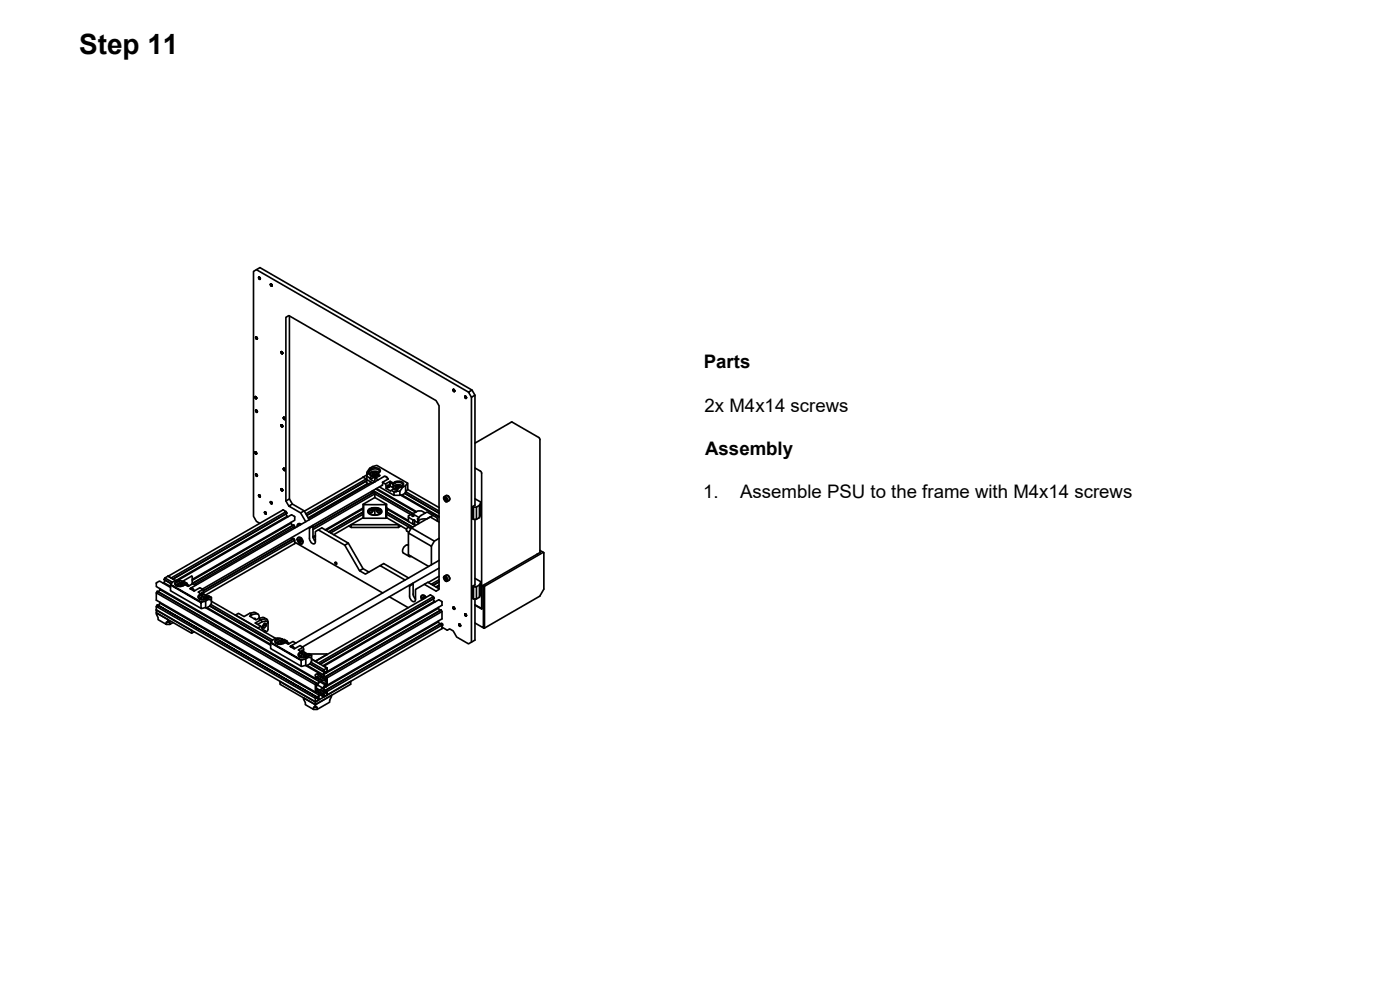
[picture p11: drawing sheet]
<svg xmlns="http://www.w3.org/2000/svg" width="420mm" height="297mm" viewBox="0 0 420 297" stroke-linecap="round" stroke-linejoin="round" font-family="sans-serif">
<defs><g id="words">
<text font-size="8.4" x="23.7" y="16.1">Step 11</text>
<g font-size="5.6">
<text x="211.2" y="110.5">Parts</text>
<text x="211.5" y="123.5">2x M4x14 screws</text>
<text x="211.6" y="136.5">Assembly</text>
<text x="211" y="149.5">1.</text>
<text x="222.1" y="149.5">Assemble PSU to the frame with M4x14 screws</text>
</g>
</g></defs>
<!-- layer: Visible -->
<g fill="none" stroke="#000" stroke-width=".5">
<path d="M77 80.9l63.6 36.8M77.6 83.3l.4 .5M77.7 83.2l.3 .2 .1 .4-.3-.1-.2-.4M77.7 83.2l-.1 .1M77.7 83.3l.2 .4M77.7 83.2l.1 .3 .2 .2v-.4l-.3-.1M77.7 83.2l.1 .3 .3 .2M77.9 83.2l.2 .4zM78 83.3l.1 .1M78 83.7l-.2-.5 .3 .5M81.2 85.4l.4 .4M81.2 85.2l.4 .2v.4h-.3l-.1-.4"/>
<path d="M81.2 85.2v.2M81.2 85.3l.3 .4M81.3 85.2v.4l.3 .1M81.4 85.3l.2 .3zM81.5 85.4l.1 .1M81.6 85.7l-.3-.5 .3 .5M86.9 94.8v54.9l.8 1.5 3.6 2.1 1.5 2.6M76.5 119.2l.4 .4M76.6 119l.3 .2 .1 .4-.3-.1-.2-.3M76.6 119l-.1 .2M76.6 119.1l.2 .4M76.6 119l.3 .5-.2-.5"/>
<path d="M76.7 119.1l.2 .4M76.7 101.3l.3 .5 .2-.3M76.7 101.3l.5 .5M76.8 119.1l.2 .3zM76.8 101.2l.4 .3M76.8 101.2l-.1 .1M76.8 101.2l.3 .5M76.9 101.1l.3 .6-.3-.6M76.9 119.2l.1 .1M76.9 101.2l.3 .4M77 101.2l.2 .3M77.1 101.3l.1 .1"/>
<path d="M84.3 105.7l.5 .4M84.4 105.5l.4 .2v.4h-.3l-.2-.4M84.4 105.5l-.1 .2M84.4 105.6l.3 .4M84.5 105.5v.4l.3 .2-.1-.4-.3-.2M84.5 105.5v.4l.3 .2M84.5 105.6l.3 .4M84.5 105.5l.3 .5M84.6 105.6l.2 .3M84.6 105.6l.2 .3zM84.7 105.7l.1 .1M136 117l.4 .5"/>
<path d="M136 116.9v.1M136 116.9l.4 .1v.5l-.3-.1-.1-.4M136 116.9l.4 .1-.1 .4-.2-.5 .3 .5M136 117l.3 .4M136.1 116.9l.3 .5zM136.3 117l.1 .1M136.4 117.3l-.3-.4 .3 .4M139.5 119l.4 .5M139.6 118.9l.3 .2v.4l-.2-.1-.2-.3M139.6 118.9l.3 .2v.3l-.3-.5 .3 .5M139.6 118.9l-.1 .2M139.6 119l.2 .4"/>
<path d="M139.7 118.9l.2 .5zM139.7 118.9l.3 .4zM139.9 119v.2M141.7 117l-1.1 .7 .9 1.5M142.5 118.6l-1 .6v73.5M76.5 135.8l.4 .4M76.6 135.6l.3 .2 .1 .4-.3-.1-.2-.3M76.6 135.6l.3 .2v.4l-.3-.6 .3 .5M76.6 135.6l-.1 .2M76.6 135.7l.2 .4M76.7 135.7l.2 .4M76.7 135.6l.3 .5"/>
<path d="M76.7 123.2l.5 .5M76.8 135.7l.2 .3zM76.8 123.1l.3 .2 .1 .4-.3-.1-.2-.4M76.8 123.1l.3 .2v.3l-.3-.5 .4 .5M76.8 123.1l-.1 .1M76.8 123.2l.3 .4M76.9 135.8l.1 .1M77 123.1l.2 .4zM77.1 123.2l.1 .2M77.2 123.6l-.3-.5 .3 .5M84.3 127.6l.4 .5M84.3 127.6l.5 .5"/>
<path d="M84.4 127.5l.4 .2-.1 .4M84.4 127.5l-.1 .1M84.4 127.6l.3 .4M84.5 127.5v.3l.3 .2-.1-.4-.3-.1M84.5 127.5v.3l.3 .2M84.5 127.5l.3 .4M84.5 127.5l.3 .5M84.6 127.5l.2 .4zM84.7 127.6l.1 .1M84.8 127.9l-.3-.4 .3 .5M85 125.4l.5 .4M85.1 125.2l.4 .2v.4h-.3l-.2-.4"/>
<path d="M85.1 125.2l.3 .2v.4l-.3-.5 .4 .5M85.1 125.2l-.1 .2M85.1 125.3l.3 .5M85.2 125.3l.3 .4M85.2 125.2l.3 .5M85.3 125.3l.2 .4zM85.4 125.4l.1 .1M142.5 133l11.1-6.4 8.3 4.8 .1 .5v33.9M76.7 142.4l.5 .5M76.8 142.3l.3 .1 .1 .5-.3-.1-.2-.4M76.8 142.3l-.1 .1M76.8 142.4l.3 .4"/>
<path d="M76.9 142.3l.3 .5-.3-.5M76.9 142.3l.3 .4M77 142.3l.2 .4zM77.1 142.4l.1 .1M77.6 148.6l.4 .5M77.7 148.5l.3 .2 .1 .4-.3-.1-.2-.3M77.7 148.5l-.1 .2M77.7 148.6l.2 .4M77.7 148.5l.1 .4 .2 .1v-.3l-.3-.2M77.7 148.5l.3 .5-.2-.5M77.8 148.5l.3 .5M77.9 148.5l.2 .4z"/>
<path d="M78 148.6l.1 .2M79.4 153.7l.4 .5M79.5 153.6l.3 .2v.4l-.3-.1-.1-.3M79.5 153.6l-.1 .2M79.5 153.7l.2 .4M79.5 153.6v.4l.3 .1v-.3l-.3-.2M79.5 153.6l.1 .4 .2 .1M79.6 153.6l.2 .5M79.6 153.6l.3 .5M79.6 153.6l.3 .4M79.7 153.6l.2 .4M79.8 153.7v.2"/>
<path d="M81.2 150.7l.4 .5M81.2 150.6l.4 .1v.4h-.3l-.1-.4M81.2 150.6l.3 .1v.4l-.2-.5 .3 .5M81.2 150.6v.1M81.2 150.6l.3 .5M81.3 150.6l.3 .4M81.3 150.5l.3 .5M81.4 150.6l.2 .4zM81.5 150.7l.1 .1M84.3 146.8l.5 .5M84.4 146.7l.3 .1 .1 .5-.3-.1-.2-.4M84.4 146.7l-.1 .1"/>
<path d="M84.4 146.8l.3 .4M84.5 146.7v.3l.3 .2-.1-.4-.3-.1M84.5 146.7v.3l.3 .2M84.5 146.7l.3 .4M84.6 146.7l.2 .4zM84.7 146.8l.1 .1M85 140.7l.5 .5M85.1 140.5l.4 .2v.4h-.3l-.2-.4M85.1 140.5l.3 .2v.4l-.3-.5 .4 .5M85.1 140.5l-.1 .2M85.1 140.6l.3 .5M85.2 140.6l.3 .4"/>
<path d="M85.2 140.5l.3 .5M85.3 140.6l.2 .4zM85.4 140.7l.1 .1M85.8 154.2l.4 .7-33.3 19.2M85.8 150.3v-55.1l.9-.5 44.2 25.5 .9 1.5v55.2l-.9 .5-3.6-2.1 1.1-.6 3.4 1.9M85.9 153.5l.2 .4-34.2 19.8M86.1 153.9l-34.2 19.9M86.2 154.9l.2 .2M86.9 149.7l-1.1 .6 .9 1.5M87.4 156.7v.3M87.7 151.2l-1 .6 3.5 2.1 1.1-.6M87.8 157.7l-.4-.7-29.7 17.1"/>
<path d="M88.2 157.5l-30.5 17.6M88.5 158.4v-.4l-30.2 17.4M88.5 158l-.3-.5-30.5 17.6M90.1 157.5l-.2-.2a.42 .42 0 0 0-.5 0 .42 .42 0 0 0-.2 .4v.3M90.2 153.9l1.6 2.6M90.4 157.3l-.9-.2-.3 .8M92.8 158.3l.1 .2M93.8 157.7l.2 3.6 .6 1M93.9 157.9l-1 .6v3.4l.6 1a.65 .65 0 0 0 1.1 0v-3.4l.9-.5M104.7 157.8l.7 .5h14.2l.7-.5M105.4 157.4h14.2v.9M105.4 157.4v.9"/>
<path d="M109 151.3l6.9 .1M109 154.3l-9.8 5.6M109 153.7l-10.3 5.9M109 153.6l-10.3 6M109 152.7l-11.2 6.4M109 152.4l-11.4 6.6M109 155.3l-8.9 5.1M109 143.2l-17.7 10.2M109 143.2h.1M109 143.2l.9 .5 .3 .5-18.1 10.5 18.1-10.6M109.1 151.4v4.1M109.8 144.4l.7 .9"/>
<path d="M109.9 143.7l-18.1 10.5M110.1 144.9l.5 .3M110.1 142.7l-.2-.1-.9 .6M110.1 142.5v1.4l1.8 1M110.1 142.9l.8 .5M110.2 145.1l-17.7 10.3M110.6 153.1l.3 .7 .8-.2M110.7 141.4l-.6 1.1 1-.6M111 140.9l-.3 .5 1.3-.6 .8-.1a.89 .89 0 0 1 1 1l-.3 .3M111 140.5l-.9 1.2v.6M111.4 153.8l-.6 .1M111.4 152.7l-.1 .1 .5 .3"/>
<path d="M111.4 144.7l-18.8 10.9M111.5 152.6l.3-.2 .1 .3-.4 .6-.2-.3zM111.5 141.6l-.5 .7 .5 .6M111.5 142.9h1.2M111.5 147.4l.3 .5M111.6 152.5l.3 .2M111.6 142.9l-.7 .5 .3 .4 1-.6M111.7 147.7l.2 .1M111.8 141.5a1.91 1.91 0 0 1 1.9 .3M111.8 141.9h.4l.3 .3-.5 .2-.3-.2zM111.8 142.3l-.1-.3 .3-.1h.4v.4M111.8 142.3h.1"/>
<path d="M111.9 147.2l12 6.9M111.9 152.7l-.1 .4-.4 .1-.1-.2M111.9 143l.3 .2M112 147.2l11.9 6.9M112 142.3l.2 .1M112 141.9v.4M112.2 147.7l-18.3 10.6M112.4 141.9v.4M112.5 143l.3 .1M112.5 152.3l-1.5 .3-.6 .9 .6 .8 1.5 .3-1.2-.3-.6-.5-.1-.6 .4-.6-.1 .9a.87 .87 0 0 0 1 .1 .87 .87 0 0 0 .4-1v-.3v.2M112.5 152.3v1.7a.37 .37 0 0 0 .1 .5 .37 .37 0 0 0 .5-.1l.8-.3 .5-.4v-.6l-.4-.5M112.5 152.3l1.5 .3 .6 .9-.6 .8-1.5 .3"/>
<path d="M112.5 149.3l-3.5 2v4.1l6.9 .1M112.5 149.3v-1.1l-.3-.5-18.3 10.5M112.5 149.3l3.5 2M112.6 152.5v-.2a1.14 1.14 0 0 0 1.4 1.4l.1-.5-.2-.6M112.7 143.5l-.2 1.1-1.3-.8M112.7 141.6l.5 .5-.4 .3 .9 .5M112.8 146.7l12 7M112.8 142.8l-.1 .1M112.8 142.4v1l-.6-.2M113 146.6l12 6.9M113.1 141.9l.1 .2M113.1 152.5l.4 .1 .1 .6-.4-.1z"/>
<path d="M113.1 142.2a1.08 1.08 0 0 0-1-.7 1.08 1.08 0 0 0-1 .7l.7 .5 1-.2M113.4 152.5l-.3 .2M113.4 152.5l-.3 .2 .1 .4 .3 .1 .2-.2M113.5 144l-.8-.5 1.4-.8-.9-.5a1.07 1.07 0 0 0 .9-1.1 2.19 2.19 0 0 0-3.1-.2v-.4l2.1-.9 9.3 5.4v1.7l-.7 .9M113.6 152.7l.1 .1-.5 .3M113.6 153.8l.6 .1M113.9 146.1l4.3 2.5M114.4 153.1l-.4 .7-.7-.2M114.8 145.6l-54.1 31.2M114.8 144.7l.1 .6-.3 .4M115.7 145.2l.2 1.3 1.3 .8 .9-.6M115.8 143l.6 .8-.5-.7-.6-.2-58.1 33.6"/>
<path d="M115.9 151.4l.1-.1v4.1l-.1 .1zM116 154.3l7.4 4.2M116 153.7l7.8 4.5M116 153.6l7.9 4.5M116 152.4l6.6 3.8M116 155.3l6 3.5M116.2 152.5l-.2 1.1M116.2 152.8l6.4 3.7M116.3 145.9l.6-.7v.7M116.3 145.6v.7M116.3 146l.6 .1M116.4 143.6l-1.6 1.1 .9 .5 1.4-.8"/>
<path d="M117 144.8l.1 1M117.4 147.1l.8 .5M118 146.3l-.9-.5-1.2 .7M118 145.3v-.4a2.18 2.18 0 0 1 3.1 .2 1.09 1.09 0 0 1-1 1.1l-.6 .3-.6 .9h1.1l.9-1.2M118 144.9l-.9-.5-.1 .4 1 .5M118 145.3a1.84 1.84 0 0 1 2.9 .2l-.4 .5M118 145.3l.1 .7M118 146.1v.1M118.5 145.7l-.5 .4v.4l.5 .4 .7 .1M118.8 145.6a1.91 1.91 0 0 1 1.9 .2M118.8 146l.4-.1 .3 .3-.5 .2-.4-.2zM118.8 146.3l-.1-.2 .3-.2 .4 .1v.3"/>
<path d="M118.8 146.3h.1M118.9 146.4h.2M118.9 147.4v.2h-.7v1h1.8M119 145.9v.5M119.4 146v.3M119.7 145.7l.5 .5-.1-.3M120.2 148.5l11.6 6.7M120.6 148.5l11.2 6.4M121.7 145.7v1.9l-.2 .4-1 .6h-.5v-1.2M121.8 147.6l10 5.7M122.3 145l-.6 .7-.8 .5h-.8a1.07 1.07 0 0 0-1-.7 1.07 1.07 0 0 0-1 .8l.4 .3 .9 .1M122.3 146.8l9.5 5.5"/>
<path d="M122.6 159.9l.9-1.5 6.8 4M123.3 154.4l-10.8-6.2-18.6 10.7M123.3 158.6l-.8-.4-.4 .4-.1 .6 .7 .5M123.7 154.6l.5 .2-.4 .1zM123.9 156v1.2l-1.3-.7M124 157.3l.4 .2M124.4 157.2h-.5l.5 .1M124.4 156.3v1.2l.3 .2M125.6 155.6l-.3 .1 .2 .2M125.7 155.3l-2-1.2-1.1 .7v1.7M127.6 153.9a2.64 2.64 0 0 0-3.7 .2h-.2M128 155.7l-2 .3-.3 .3-.1 .8"/>
<path d="M128.1 155.7l1.8-1.1 1.3 .8v.9M129.9 154.6l-1.7-1-2.1 1.3-.7 1.1v.8l-1-.5v-.3h-.5l-1.3-.8M131.8 153.9l-10.3-5.9 10.3 6M131.8 156.6l-2.7-1.5-5.6 3.3M133.1 149.5l.1-.3a.82 .82 0 0 1 1 .3 .82 .82 0 0 1-.2 1.1l-.3-.2M133.2 149.2a.79 .79 0 0 1 .9 .4 .79 .79 0 0 1-.1 .9l-.7-.5zM133.3 149l.6-.3a1.01 1.01 0 0 1 .9 1.5l-.6 .3M133.4 149.5v.3M133.4 149.8l.3 .4M133.7 150.2l.3-.2zM133.7 149.5h-.3M133.7 149.5l.3 .5-.3 .2"/>
<path d="M133.8 149.6l.2 .1M133.8 149.6l-.4 .2M134.4 148.7l.4 .5 .2 .6M141.8 152l.7-.4v-33l-.8-1.6-63.7-36.7-1.9 1.1v73.5l.9 1.5 1 .6M142.1 155.8v-3.6h.9v3.6M142.5 140.4l1.7 1 .3 .6v40.6M142.5 149.7l1.8 1v3.6l-.4 1M142.5 155.8v19.7l-.7 .4M143.9 151.6l-.9 .6M144.3 150.7l-.4 .9v3.7l-.9 .5-1.2-.1v-3.7l.3 .2M46.9 177.9l.3-.5 47.7 27.6M47.2 177.4l47.8 27.5"/>
<path d="M47.6 177.6l.4-.7 47.7 27.5M48 176.6v.3M48.9 175l.3-.2 2 1.2M49.2 173.8l.3-.4 2.3 1.3M49.5 173.4l.9-.5 2.2 1.3M49.6 174.1l-.4 .7M50.5 172.9l1 .6M50.5 172.9l34.4-19.9 1 .5-34.5 19.9M51.2 176.2l-3.3-1.9-1 .6v1.1l47.7 27.6M51.2 175.5v1.7l9.1 5.3M51.4 175.1l-2.2-1.3 2.2 1.4M53.4 175.8l-.1 .1"/>
<path d="M53.4 175.2l-.6 .4M53.8 174.9l-.4 .4 .1 .6M54 174.2l2.1 .8M54.1 174.8l3.4-1.9 .2 .1v2.2M54.2 175.2l.4-.1 .3 .3-.5 .2-.4-.2zM54.2 175.6l-.2-.3 .4-.2 .4 .1v.4M54.2 175.5l.4 .1M54.2 175.5v.1M54.4 175.1v.3M54.4 175.5v.1M54.8 175.2v.3M55.1 174.9l.5 .5"/>
<path d="M55.5 175.5a1.1 1.1 0 0 0-1-.7 1.1 1.1 0 0 0-1.1 .7l.8 .5M55.5 175.3l.6-.3 .3 .5-.4 .2M56.4 175.5l.4 .2M57.1 176.7l.6-.2 .7 .8M57.1 176.6l1.2 .7 1.7-1 .9 .6-1.4 .8 .9 .5a1.07 1.07 0 0 0-1 1 2.19 2.19 0 0 0 3.2 .2v.4l-.9 .5M57.1 176.7h.5l.6 .6M57.7 173.9l30.8-17.8-.1-1.1-.9-.6-34.1 19.7h-.7l-.9 .5-.6 .8M58.7 175.6l-.8-.5-1.4 .8-.9-.5a2.18 2.18 0 0 1-3.2-.2 1.12 1.12 0 0 1 1.6-1l-1.2 .8-.1 .5 .3 .3M60.4 179.8l-.1 .1M60.4 179.2l-.6 .4M60.6 178.3v-.6l-.3 .5 .4 .2M60.7 178.4l.4-.2 1.3 .7"/>
<path d="M60.7 178.5h.1M60.7 179v-.6l-.9 .6-.1 .5 .3 .3M60.8 178.9l-.4 .5 .1 .6M60.9 176.9l.2 1.3M61.1 177.9l27.4-15.9-.1 1.1-26.7 15.4M61.1 179.2h.5l.3 .3-.6 .2-.3-.2zM61.3 179.2v.3M61.4 179.6v.1M61.7 179.6l.1-.4-.8 .2 .1 .2 .5 .1M61.8 179.2v.3M62.1 178.9l.5 .5 .2-.1 .6 .1M62.2 179l.4-.2 .8 .4v.2"/>
<path d="M62.5 179.5a1.1 1.1 0 0 0-1.1-.7 1.1 1.1 0 0 0-1 .7l.8 .5M63.4 179.4v.6l-.8-.2M87.5 161.3l.3 .5M88.2 161.6l-27.2 15.6M88.5 162l-.3-.4-27.2 15.7M88.5 162.7l26.4 15.2M89.2 162l.1-.6 .5-.2 .5 .1 .4 .5 .3 .7-.2 .5-.4 .3-.6-.2M89.4 161.4a1.2 1.2 0 0 1 1.1 1.8 1.2 1.2 0 0 1-1.1-1.8zM89.7 162.1l.3-.2-.3 .2 .1 .4 .3 .2 .2-.2M89.7 161.9l.4 .2 .1 .5-.4-.1zM90.1 162.1l.1 .2M90.2 162.3l-.4 .2"/>
<path d="M94.6 162l-.2 .1M94.6 161.9l-.2 .2M94.6 161l-.6 .3M94.6 160.7l-.7 .4M100.6 168.7l.4 .1 .1 .5-.4-.1zM103.5 163.6l-8-4.6 1.1-.6 7.9 4.6 4.5 7.6 1.7 1M104.5 163l-1 .6 4.4 7.6M114.1 169.7l-4.4 2.6-1.8-1.1 1.1-.6M116.9 179.1l5.6 3.2M122.6 166.4v-6.5l6.9 4v5.6M122.6 163.5a1.67 1.67 0 0 0-1.5 2.4l1.8 1.1M122.6 166.4l6 3.5"/>
<path d="M122.6 166.4l.3 .6 .6-.1M122.6 173.4l-7.5-4.3-1 .6 7.5 4.3M122.8 175.6l.1 .2M123.9 175l.1 3.7 .7 1M124 175.2l-1.1 .6 .1 3.4 .5 1a.65 .65 0 0 0 1.1 .1l.1-3.4 2.6-1.6M127.1 179.3l-.3 .2M127.1 179.3l-.3 .2 .1 .3M127.3 179.5l-.4-.2v.5M127.6 179.4a.63 .63 0 0 0-.7-.7 .63 .63 0 0 0-.5 .8l.2 .5M127.9 179.2l-.5-.5-.5-.2-.4 .3-.2 .5M130 179.7l.6 .9M130.1 179l-34.5 19.9-1-.5 3.6-2.1-5.3-.1"/>
<path d="M130.3 179.5l-34.2 19.7M131.8 161.5l-1.5 .9-.8 1.5M131.8 174l-2.4 1.3M131.8 174.6l-1.9 1M131.8 174.6l-1.8 1M131.8 175.6l-1 .5M131.8 175.8l-.7 .4M131.8 172.9l-3.3 1.9M131.8 168.1l-44.5 25.7M131.8 170.5l-41 23.6M133.1 173.4l.1-.4a.82 .82 0 0 1 1 .4 .82 .82 0 0 1-.2 1l-.3-.1M133.2 173.1a.79 .79 0 0 1 .9 .4 .79 .79 0 0 1-.1 .9l-.7-.5z"/>
<path d="M133.3 172.9l.6-.3a1.01 1.01 0 0 1 .9 1.5l-.6 .3M133.4 173.4v.3M133.4 173.7l.3 .3M133.7 174l.3-.2zM133.7 173.3l-.3 .1M133.7 173.3l.3 .6-.3 .1M134 173.6l-.2-.2-.4 .3M134.4 172.6l.4 .5 .2 .6M142.1 179.7v-3.7h.9v3.7M142.5 173.5l1.8 1.1v3.6l-.4 1M142.5 179.7v12.4l-1.9 1.1-3.5-2.1-1.1-1.8-1.1-.6-.7 .4-1.6-.9M143.9 175.5l-.9 .5"/>
<path d="M144.3 174.6l-.4 .9v3.7l-.9 .5-1.2-.1v-3.7l.3 .1M144.6 175.8v7l-2.1-1.2M144.9 175.7h.1M145.1 176.1v12.3l-2.6-1.5M145.4 175.9v12.6M161.2 166.3h.1M161.2 166.3l-16.3 9.4M162 165.1l1.2 .7v11l-1.2 2.1-16.7 9.6-.2-.1M162 165.8h.1M162.1 165.8l-.9 .5M163 165.7l-17.9 10.4-.5-.3 .3-.1M46.9 183.1v.8l10.6 6.1 .8-.4"/>
<path d="M46.9 181.9v1.1M46.9 183.9l3.5 2v.4l-.5 .4v.6l-2.5-1.4v-.6zM46.9 183l47.8 27.6M47 183l10.6 6.1-.1 .9M47.2 181.5l-.3 .4 47.7 27.6M48 180.7v.3l47.7 27.5M48 181l-.4 .7M49.9 187.3h1.1M50.4 186.3l.6 .4h-1.1M51 186.7v.6l.9-.5M60.4 180.7l1.3-.4v2l-1.4 .2v-1.7l-9.1-5.3v-.1l9.2 5.3-.1 .1M61.6 182.3l19.6 11.3"/>
<path d="M62.1 182.3l19.1 11M62.9 181.8l18.5 10.7M63 181.8l18.5 10.7M63.3 181.4l18.5 10.7M63.4 180a2.09 2.09 0 0 1-1.4 2.4l-.3-.1M63.4 180.4l19.3 11.1M70.6 184.6l6.9 3.9M70.7 184.5l.9-.5 1.6 1 1.8-1 .7 .4-.8 .5 1.9 1.1 .8-.5 .7 .4-1.7 1 1.7 1 .5 .9 .8 .5-.3 .3M75 184l1.3-.3 1.1 .5M75.7 184.4l1.1-.2a.96 .96 0 0 1 1 1.3M76.3 185.7l.2-.1 .2 .3M77.3 187.3l1.3-.7-.3-.7 1.1-.2a.98 .98 0 0 1 1 1.4v1.8l-.1 .4-.7 .4"/>
<path d="M77.6 185.5l1.4-.2 1 .5M78.3 187.9l-.9 .5M78.6 186.6l1.1-.3a.62 .62 0 0 1 .7 .8M78.7 188.2v.4M78.9 188.1h.1M79.2 187.2l-.3 .6M79.4 187l.5 .1v.6l-.5 .7-.5-.1v-.6zM79.5 187v.5M79.6 189.4v.3M79.9 187.7l-.4-.2-.6 .6 .5 .3M81.2 192.9v1.7l9.2 5.3M83.4 191.5h-.7l-.8 .5-.6 .7"/>
<path d="M83.5 193.1l-.1 .1M83.5 192.5l-.6 .5M83.9 192.2l-.5 .5 .2 .6M84.1 191.5l2.1 .8M84.2 192.5h.4l.3 .3-.5 .2-.3-.2zM84.2 192.9l-.1-.2 .3-.2 .4 .1v.3M84.2 192.9l.4 .1M84.2 192.9h.1M84.4 192.5v.3M84.5 192.9v.1M84.7 191.9l-.5 .3M84.8 192.6v.3"/>
<path d="M85.1 192.2l.5 .6M85.5 192.8a1.1 1.1 0 0 0-1-.7 1.1 1.1 0 0 0-1 .7l.8 .5M85.6 192.7l.6-.4 .2 .5-.3 .2M86.4 192.8l.5 .3M87.1 194l.6-.2 .7 .8M87.2 193.9l1.1 .8 1.7-1 .9 .5-1.4 .8 .9 .5a1.07 1.07 0 0 0-.9 1.1 2.19 2.19 0 0 0 3.1 .2v.4l-.8 .5M87.2 194h.5l.5 .6M88.8 193l-.9-.5-1.4 .8-.9-.5a2.18 2.18 0 0 1-3.1-.2 1.12 1.12 0 0 1 1.6-1.1l-1.3 .8v.6l.2 .2M90.4 197.2v.1M90.5 196.6l-.7 .4M90.5 198l1.3-.3v1.9l-1.4 .3v-1.7l-9.2-5.3 .1-.2 9.2 5.3-.1 .2M90.7 195.7v-.6l-.3 .4 .4 .2 .3-.2 1.3 .8"/>
<path d="M90.8 195.8v.1M90.8 196.3v-.6l-1 .6v.6l.2 .2M90.9 196.3l-.5 .4 .1 .6M90.9 194.2l.2 1.3M91.2 196.6l.4-.1 .3 .3-.5 .2-.3-.2zM91.2 196.9l-.1-.2 .3-.2 .4 .1v.4M91.2 196.9l.4 .1M91.2 196.9v.1M91.4 196.5v.3M91.5 196.9v.1M91.7 199.6l3.9 2.3M91.8 196.6v.3"/>
<path d="M92.1 196.3l.5 .5M92.2 199.7l4.7 2.7M92.3 196.4l.4-.3 .8 .5v.2M92.3 196.2h.2M92.5 196.8a1.1 1.1 0 0 0-1-.6 1.1 1.1 0 0 0-1 .7l.7 .4M93 199.2l4 2.3M93 199.2l-1 .6-.2-.2M93.3 198.7l3.9 2.3M93.5 196.8v.6l-.9-.2M93.5 197.7l1.1 .7M93.5 197.8l4.6 2.7M93.5 196.8h-.9"/>
<path d="M93.5 197.4v1.2l-.5 .6M94.7 198.4l34.4-19.9 1 .5 .2 .5-34.2 19.8M95.6 198.9v.1M97.2 199.9l1 .6M130.4 180.4l-33.5 19.3M131.6 186.3l.4 1M131.6 182.2l.4 1M131.6 186.6l-33.7 19.4M131.6 182.5l-33.7 19.4M132.4 183l-34.5 19.9M132.6 187.6l-34.4 19.9v1v-1l-.3-.1v.4l-.3 .2-.5-.3v-.5v-.6l.5-.8 .3-.2v.5l.3-.5v-2.2l-.3-.1v.5l-.3 .1-.5-.2v-.6v-.6l.5-.8 .3-.2v.5l.3-.5v-1v1l34.4-19.9v-1.1l-.9-.5-34.5 19.9M132.6 183.5l-34.4 19.9-.3-.5"/>
<path d="M132.6 187.7l.3-.3-.4-.4-34.6 20 .3 .5M136 182.3l.4 .5M136 182.2v.1M136 182.2l.4 .2v.4l-.3-.1-.1-.4M136 182.3l.3 .4M136.1 182.2v.3l.3 .2v-.3l-.4-.2M136.1 182.2v.3l.3 .2M136.1 182.2l.3 .5M136.2 182.2l.2 .4M136.3 182.3l.1 .1M136.4 182.6l-.2-.4 .2 .4M137.7 187.4l.5 .5"/>
<path d="M137.8 187.3l.3 .2 .1 .4-.3-.1-.2-.4M137.8 187.3l-.1 .1M137.8 187.4l.3 .4M137.8 187.3l.1 .3 .3 .2M137.9 187.3l.3 .5M137.9 187.3l.2 .5M138 187.3l.2 .4zM138.1 187.4l.1 .1M139.5 184.4l.4 .4M139.6 184.2l.3 .2v.4h-.2l-.2-.4M139.6 184.2l.3 .2v.4l-.3-.5 .3 .5M139.6 184.2l-.1 .2"/>
<path d="M139.6 184.3l.2 .4M139.7 184.3l.2 .4M139.7 184.2l.3 .5zM139.7 184.3l.3 .3zM139.9 184.4v.1M142.5 181.4l2.1 1.1M84 204.5v.8l10.6 6.1 10.6-6.1v-.8M84.1 204.5l10.5 6.1 10.6-6.1M91.1 209.4l3.5 2v.4l-.5 .4v.7l-2.5-1.5v-.6zM94.1 212.9h1.1M94.6 205.4l-47.7-27.5v2.2l47.7 27.5M94.6 210.6v.8l4.9-2.8-.6 1.5v.6l-3.7 2.2v-.7"/>
<path d="M94.6 211.8l.6 .4h-1.1M95 209l-47.8-27.5 47.7 27.6M95 207.6l.7 .4M95 207.5l.7 .4M95 205.1l.2 .2M95 203.5l.7 .4M95 203.4l.7 .4M95 206.5l.3 .2M95 209.2l.2 .1M95.3 205.6l1.6 .9M95.5 209.3l.4 .2M95.6 202.3l.8 .4"/>
<path d="M95.7 202.2l.7 .5M95.9 204.6l1-.6 .6 .3 .4-.2v1.1l-.4 .2-.6 1.1-1 .5-.6-.3-.3 .2v-1.1l.3-.2zM96 204.5l1.5 .9M96.1 208.5l.9 .5M96.2 208.5l.8 .4M96.2 207.3l.4-.2 .2 .2-.2 .5-.4 .2-.2-.2zM96.2 203.2l.4-.2 .2 .3-.2 .4-.4 .2-.2-.2zM96.3 204.3l1.6 .9M96.6 208.2l.8 .5M97.1 201.4l.3 .2M97.1 202.8l.8 .4M97.1 206.8l.8 .5"/>
<path d="M97.1 206.9l.8 .5M97.1 207.4l.8 .4M97.1 202.8l.8 .5M97.1 203.3l.8 .5M97.1 206.5l.3 .5M97.1 202.4l.3 .5M97.5 201.8l.3 .2-.6 .4M97.5 205.9l.4 .2M97.8 206.1l-.6 .3M97.9 203.2v-.3l34.5-19.9 .2 .5v2.2l-34.4 19.9v-2.2M97.9 207v.3M97.9 207.1l-.2 .1"/>
<path d="M97.9 203.1h-.2M98.2 200.5l-1 .5-.2 .5 .4-.3a2.54 2.54 0 0 1-1.5 1.8l-.5-.3v-.3l.5-.3-.3-.2-.9 .6-.1 1.1 .4 .1v-.5l.2-.2 .5 .3 .1 .5-.1 .6-.5 .9-.2 .1v-.5l-.4 .5v2.2l.4 .2v-.5l.2-.2 .5 .3 .1 .5-.1 .6-.5 .8-.2 .2v-.5l-.4 .5 .1 1.1 .9-.5 .3-.6-.5 .3a2.54 2.54 0 0 1 1.5-1.7l.5 .2v.4l-.4 .2 .2 .2 35.4-20.5v-1l-.3-.5-34.4 19.9"/>
<circle cx="81.4" cy="85.5" r=".26"/>
<circle cx="76.7" cy="119.2" r=".26"/>
<circle cx="77" cy="101.4" r=".26"/>
<circle cx="77" cy="142.5" r=".26"/>
<circle cx="137.9" cy="187.5" r=".26"/>
</g>
<circle cx="79.4" cy="189.2" r=".25" fill="#000"/>
<use href="#words"/>
</svg>
